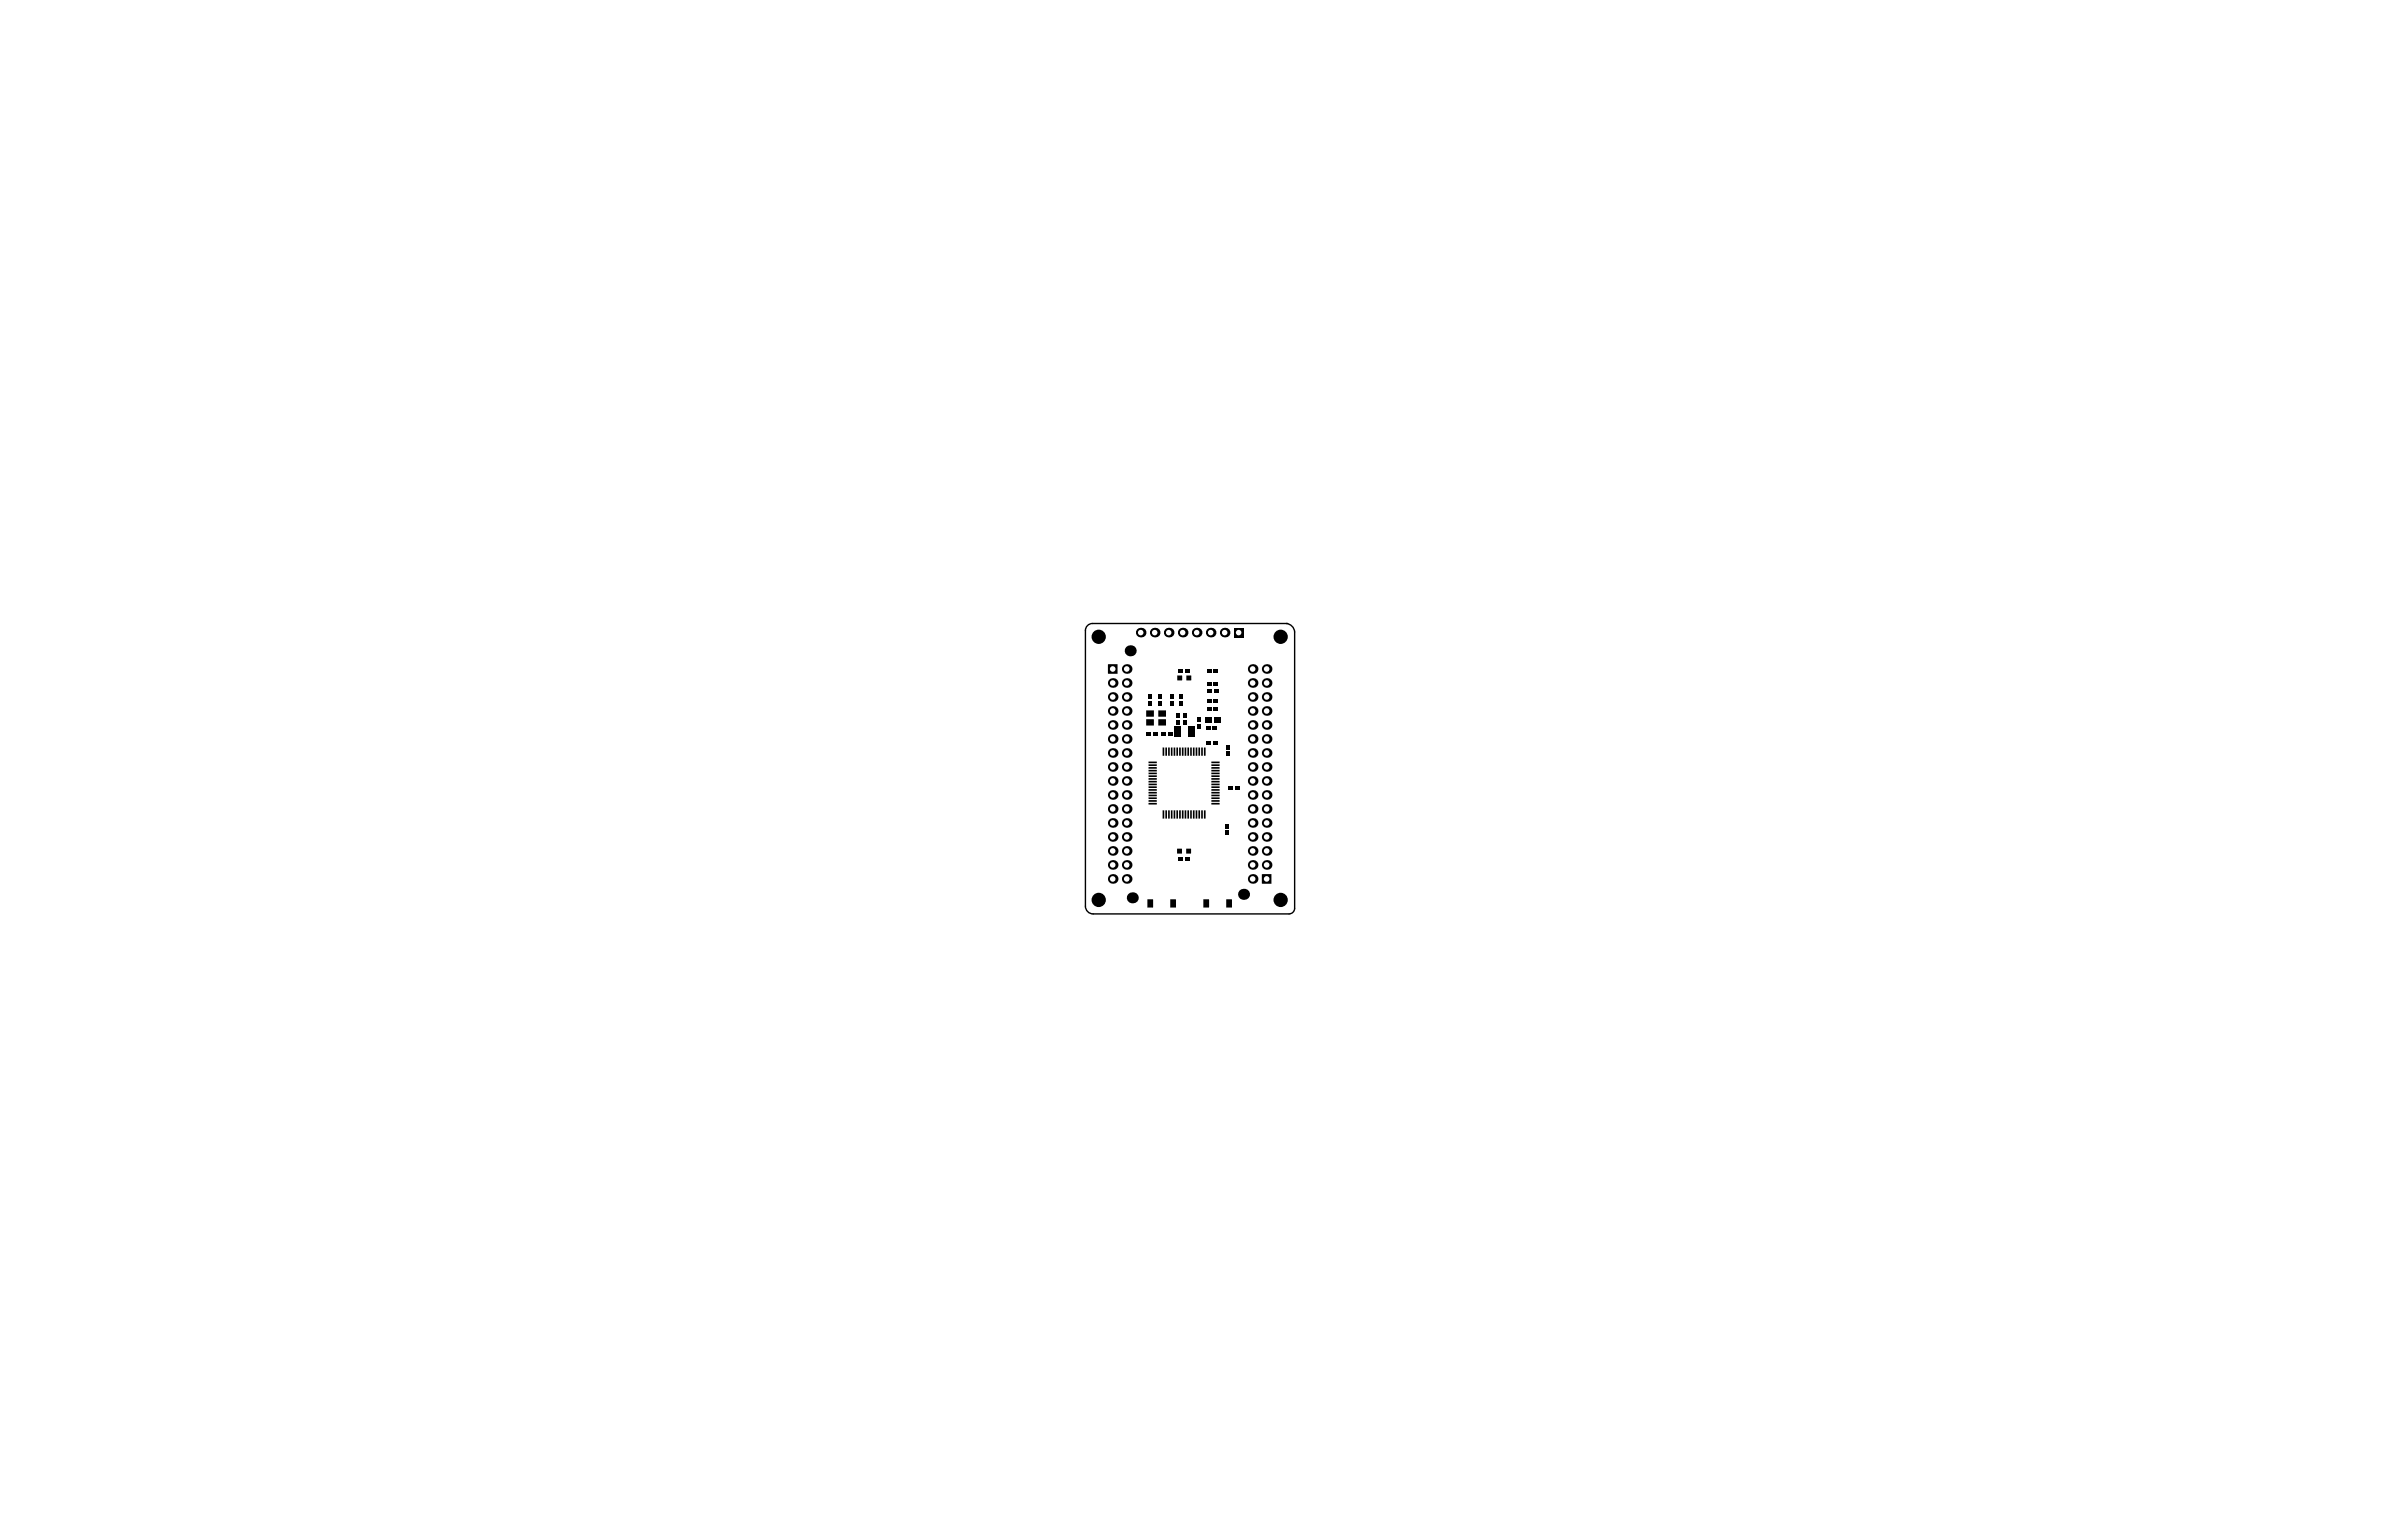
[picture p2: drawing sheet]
<svg xmlns="http://www.w3.org/2000/svg" width="432mm" height="279mm" viewBox="0 0 432 279" stroke-linecap="round" stroke-linejoin="round" font-family="sans-serif">
<path d="M233.4 113.1h-35.4a1.27 1.27 0 0 0-1.2 1.2v50a1.39 1.39 0 0 0 1.4 1.4h35.5a1.01 1.01 0 0 0 1-1v-50.1a1.65 1.65 0 0 0-1.5-1.5" fill="none" stroke="#000" stroke-width=".25"/>
<g fill="#000">
<circle cx="199.2" cy="115.5" r="1.3"/>
<circle cx="232.2" cy="115.5" r="1.3"/>
<circle cx="204.2" cy="159.4" r=".87"/>
<circle cx="199.2" cy="163.2" r="1.3"/>
<circle cx="232.2" cy="163.2" r="1.3"/>
</g>
<circle cx="204.2" cy="159.4" r=".51" fill="#fff"/>
<circle cx="201.7" cy="159.4" r=".87" fill="#000"/>
<circle cx="201.7" cy="159.4" r=".51" fill="#fff"/>
<circle cx="201.7" cy="156.8" r=".87" fill="#000"/>
<circle cx="201.7" cy="156.8" r=".51" fill="#fff"/>
<circle cx="204.2" cy="156.8" r=".87" fill="#000"/>
<circle cx="204.2" cy="156.8" r=".51" fill="#fff"/>
<circle cx="201.7" cy="154.3" r=".87" fill="#000"/>
<circle cx="201.7" cy="154.3" r=".51" fill="#fff"/>
<circle cx="204.2" cy="154.3" r=".87" fill="#000"/>
<circle cx="204.2" cy="154.3" r=".51" fill="#fff"/>
<circle cx="201.7" cy="151.8" r=".87" fill="#000"/>
<circle cx="201.7" cy="151.8" r=".51" fill="#fff"/>
<circle cx="204.2" cy="151.8" r=".87" fill="#000"/>
<circle cx="204.2" cy="151.8" r=".51" fill="#fff"/>
<circle cx="204.2" cy="149.2" r=".87" fill="#000"/>
<circle cx="204.2" cy="149.2" r=".51" fill="#fff"/>
<circle cx="201.7" cy="149.2" r=".87" fill="#000"/>
<circle cx="201.7" cy="149.2" r=".51" fill="#fff"/>
<circle cx="201.7" cy="146.7" r=".87" fill="#000"/>
<circle cx="201.7" cy="146.7" r=".51" fill="#fff"/>
<circle cx="204.2" cy="146.7" r=".87" fill="#000"/>
<circle cx="204.2" cy="146.7" r=".51" fill="#fff"/>
<circle cx="201.7" cy="144.1" r=".87" fill="#000"/>
<circle cx="201.7" cy="144.1" r=".51" fill="#fff"/>
<circle cx="204.2" cy="144.1" r=".87" fill="#000"/>
<circle cx="204.2" cy="144.1" r=".51" fill="#fff"/>
<circle cx="201.7" cy="141.6" r=".87" fill="#000"/>
<circle cx="201.7" cy="141.6" r=".51" fill="#fff"/>
<circle cx="204.2" cy="141.6" r=".87" fill="#000"/>
<circle cx="204.2" cy="141.6" r=".51" fill="#fff"/>
<circle cx="201.7" cy="139.1" r=".87" fill="#000"/>
<circle cx="201.7" cy="139.1" r=".51" fill="#fff"/>
<circle cx="204.2" cy="139.1" r=".87" fill="#000"/>
<circle cx="204.2" cy="139.1" r=".51" fill="#fff"/>
<path d="M228.8 158.5h1.6l.1 .1v1.5l-.1 .1h-1.6l-.1-.1v-1.5z" fill-rule="evenodd" fill="#000"/>
<path d="M228.8 158.5v.1zM230.4 158.5l.1 .1zM228.7 160.1l.1 .1zM230.4 160.1h.1l-.1 .1z" fill="#000"/>
<circle cx="229.6" cy="159.4" r=".51" fill="#fff"/>
<circle cx="227.1" cy="159.4" r=".87" fill="#000"/>
<circle cx="227.1" cy="159.4" r=".51" fill="#fff"/>
<circle cx="227.1" cy="156.8" r=".87" fill="#000"/>
<circle cx="227.1" cy="156.8" r=".51" fill="#fff"/>
<circle cx="229.6" cy="156.8" r=".87" fill="#000"/>
<circle cx="229.6" cy="156.8" r=".51" fill="#fff"/>
<circle cx="229.6" cy="154.3" r=".87" fill="#000"/>
<circle cx="229.6" cy="154.3" r=".51" fill="#fff"/>
<circle cx="227.1" cy="154.3" r=".87" fill="#000"/>
<circle cx="227.1" cy="154.3" r=".51" fill="#fff"/>
<circle cx="229.6" cy="151.8" r=".87" fill="#000"/>
<circle cx="229.6" cy="151.8" r=".51" fill="#fff"/>
<circle cx="227.1" cy="151.8" r=".87" fill="#000"/>
<circle cx="227.1" cy="151.8" r=".51" fill="#fff"/>
<circle cx="227.1" cy="149.2" r=".87" fill="#000"/>
<circle cx="227.1" cy="149.2" r=".51" fill="#fff"/>
<circle cx="229.6" cy="149.2" r=".87" fill="#000"/>
<circle cx="229.6" cy="149.2" r=".51" fill="#fff"/>
<circle cx="229.6" cy="146.7" r=".87" fill="#000"/>
<circle cx="229.6" cy="146.7" r=".51" fill="#fff"/>
<circle cx="227.1" cy="146.7" r=".87" fill="#000"/>
<circle cx="227.1" cy="146.7" r=".51" fill="#fff"/>
<circle cx="229.6" cy="144.1" r=".87" fill="#000"/>
<circle cx="229.6" cy="144.1" r=".51" fill="#fff"/>
<circle cx="227.1" cy="144.1" r=".87" fill="#000"/>
<circle cx="227.1" cy="144.1" r=".51" fill="#fff"/>
<circle cx="227.1" cy="141.6" r=".87" fill="#000"/>
<circle cx="227.1" cy="141.6" r=".51" fill="#fff"/>
<circle cx="229.6" cy="141.6" r=".87" fill="#000"/>
<circle cx="229.6" cy="141.6" r=".51" fill="#fff"/>
<circle cx="229.6" cy="139.1" r=".87" fill="#000"/>
<circle cx="229.6" cy="139.1" r=".51" fill="#fff"/>
<circle cx="227.1" cy="139.1" r=".87" fill="#000"/>
<circle cx="227.1" cy="139.1" r=".51" fill="#fff"/>
<circle cx="204.2" cy="136.5" r=".87" fill="#000"/>
<circle cx="204.2" cy="136.5" r=".51" fill="#fff"/>
<circle cx="201.7" cy="136.5" r=".87" fill="#000"/>
<circle cx="201.7" cy="136.5" r=".51" fill="#fff"/>
<circle cx="201.7" cy="134" r=".87" fill="#000"/>
<circle cx="201.7" cy="134" r=".51" fill="#fff"/>
<circle cx="204.2" cy="134" r=".87" fill="#000"/>
<circle cx="204.2" cy="134" r=".51" fill="#fff"/>
<circle cx="204.2" cy="131.4" r=".87" fill="#000"/>
<circle cx="204.2" cy="131.5" r=".51" fill="#fff"/>
<circle cx="201.7" cy="131.4" r=".87" fill="#000"/>
<circle cx="201.7" cy="131.5" r=".51" fill="#fff"/>
<circle cx="204.2" cy="128.9" r=".87" fill="#000"/>
<circle cx="204.2" cy="128.9" r=".51" fill="#fff"/>
<circle cx="201.7" cy="128.9" r=".87" fill="#000"/>
<circle cx="201.7" cy="128.9" r=".51" fill="#fff"/>
<circle cx="201.7" cy="126.4" r=".87" fill="#000"/>
<circle cx="201.7" cy="126.4" r=".51" fill="#fff"/>
<circle cx="204.2" cy="126.4" r=".87" fill="#000"/>
<circle cx="204.2" cy="126.4" r=".51" fill="#fff"/>
<circle cx="204.2" cy="123.8" r=".87" fill="#000"/>
<circle cx="204.2" cy="123.8" r=".51" fill="#fff"/>
<circle cx="201.7" cy="123.8" r=".87" fill="#000"/>
<circle cx="201.7" cy="123.8" r=".51" fill="#fff"/>
<path d="M200.9 120.4h1.6l.1 .1v1.6l-.1 .1h-1.6l-.1-.1v-1.6z" fill-rule="evenodd" fill="#000"/>
<path d="M200.8 122.1l.1 .1zM202.5 122.1h.1l-.1 .1zM202.5 120.4l.1 .1z" fill="#000"/>
<circle cx="201.7" cy="121.3" r=".51" fill="#fff"/>
<circle cx="204.2" cy="121.3" r=".87" fill="#000"/>
<circle cx="204.2" cy="121.3" r=".51" fill="#fff"/>
<circle cx="206.8" cy="114.7" r=".87" fill="#000"/>
<circle cx="206.8" cy="114.7" r=".5" fill="#fff"/>
<circle cx="209.3" cy="114.7" r=".87" fill="#000"/>
<circle cx="209.3" cy="114.7" r=".5" fill="#fff"/>
<circle cx="211.9" cy="114.7" r=".87" fill="#000"/>
<circle cx="211.9" cy="114.7" r=".5" fill="#fff"/>
<circle cx="229.6" cy="136.5" r=".87" fill="#000"/>
<circle cx="229.6" cy="136.5" r=".51" fill="#fff"/>
<circle cx="227.1" cy="136.5" r=".87" fill="#000"/>
<circle cx="227.1" cy="136.5" r=".51" fill="#fff"/>
<circle cx="227.1" cy="134" r=".87" fill="#000"/>
<circle cx="227.1" cy="134" r=".51" fill="#fff"/>
<circle cx="229.6" cy="134" r=".87" fill="#000"/>
<circle cx="229.6" cy="134" r=".51" fill="#fff"/>
<circle cx="229.6" cy="131.4" r=".87" fill="#000"/>
<circle cx="229.6" cy="131.5" r=".51" fill="#fff"/>
<circle cx="227.1" cy="131.4" r=".87" fill="#000"/>
<circle cx="227.1" cy="131.5" r=".51" fill="#fff"/>
<circle cx="214.4" cy="114.7" r=".87" fill="#000"/>
<circle cx="214.4" cy="114.7" r=".5" fill="#fff"/>
<circle cx="216.9" cy="114.7" r=".87" fill="#000"/>
<circle cx="216.9" cy="114.7" r=".5" fill="#fff"/>
<circle cx="219.5" cy="114.7" r=".87" fill="#000"/>
<circle cx="219.5" cy="114.7" r=".5" fill="#fff"/>
<circle cx="222" cy="114.7" r=".87" fill="#000"/>
<circle cx="222" cy="114.7" r=".5" fill="#fff"/>
<path d="M223.7 113.8h1.7v1.8h-1.7z" fill-rule="evenodd" fill="#000"/>
<circle cx="224.5" cy="114.7" r=".5" fill="#fff"/>
<circle cx="227.1" cy="128.9" r=".87" fill="#000"/>
<circle cx="227.1" cy="128.9" r=".51" fill="#fff"/>
<circle cx="227.1" cy="126.4" r=".87" fill="#000"/>
<circle cx="227.1" cy="126.4" r=".51" fill="#fff"/>
<circle cx="227.1" cy="121.3" r=".87" fill="#000"/>
<circle cx="227.1" cy="121.3" r=".51" fill="#fff"/>
<circle cx="227.1" cy="123.8" r=".87" fill="#000"/>
<circle cx="227.1" cy="123.8" r=".51" fill="#fff"/>
<circle cx="229.6" cy="128.9" r=".87" fill="#000"/>
<circle cx="229.6" cy="128.9" r=".51" fill="#fff"/>
<circle cx="229.6" cy="126.4" r=".87" fill="#000"/>
<circle cx="229.6" cy="126.4" r=".51" fill="#fff"/>
<circle cx="229.6" cy="123.8" r=".87" fill="#000"/>
<circle cx="229.6" cy="123.8" r=".51" fill="#fff"/>
<circle cx="229.6" cy="121.3" r=".87" fill="#000"/>
<circle cx="229.6" cy="121.3" r=".51" fill="#fff"/>
<g fill="#000">
<path d="M208.2 125.8h.7v.9h-.7z" fill-rule="evenodd"/>
<path d="M208.2 127h.7v.9h-.7z" fill-rule="evenodd"/>
<path d="M208.2 138.1h1.5v.2l-1.4 .1z" fill-rule="evenodd"/>
<path d="M208.3 138.6h1.4v.2l-1.4 .1z" fill-rule="evenodd"/>
<path d="M208.3 139.1h1.4v.2l-1.4 .1z" fill-rule="evenodd"/>
<path d="M208.3 139.6h1.4v.2l-1.4 .1z" fill-rule="evenodd"/>
<path d="M207.8 132.8h.9v.6h-.9z" fill-rule="evenodd"/>
<path d="M207.8 128.9l1.3-.1 .1 1.1-1.4 .1z" fill-rule="evenodd"/>
<path d="M207.8 130.4h1.3l.1 1.1-1.4 .1z" fill-rule="evenodd"/>
<path d="M209 132.8h.9v.6h-.9z" fill-rule="evenodd"/>
<path d="M209.9 125.9h.7v.9h-.7z" fill-rule="evenodd"/>
<path d="M209.9 127.1h.7v.9h-.7z" fill-rule="evenodd"/>
<path d="M210.6 132.8h.9v.6h-.9z" fill-rule="evenodd"/>
<path d="M210.8 135.5l.3 .1-.1 1.4h-.2z" fill-rule="evenodd"/>
<path d="M211.3 135.5l.2 .1v1.4h-.2z" fill-rule="evenodd"/>
<path d="M210 130.4h1.3l.1 1.1-1.4 .1z" fill-rule="evenodd"/>
<path d="M210 128.8h1.3l.1 1.1-1.4 .1z" fill-rule="evenodd"/>
<path d="M211.8 132.8h.8v.6h-.8z" fill-rule="evenodd"/>
<path d="M211.8 135.5l.2 .1v1.4h-.3z" fill-rule="evenodd"/>
<path d="M212.1 127.1h.7v.9h-.7z" fill-rule="evenodd"/>
<path d="M212.1 125.9h.7v.9h-.7z" fill-rule="evenodd"/>
<path d="M212.3 135.5l.2 .1v1.4h-.3z" fill-rule="evenodd"/>
<path d="M212.8 135.5l.2 .1v1.4h-.3z" fill-rule="evenodd"/>
<path d="M213 131.7h1.1v1.9h-1.1z" fill-rule="evenodd"/>
<path d="M213.2 130.5h.7v.9h-.7z" fill-rule="evenodd"/>
<path d="M213.2 129.3h.7v.9h-.7z" fill-rule="evenodd"/>
<path d="M213.3 135.5l.2 .1v1.4h-.3z" fill-rule="evenodd"/>
<path d="M213.6 121.3h.9v.7h-.9z" fill-rule="evenodd"/>
<path d="M213.8 125.9h.7v.9h-.7z" fill-rule="evenodd"/>
<path d="M213.8 127.1h.7v.9h-.7z" fill-rule="evenodd"/>
<path d="M213.8 135.5l.2 .1v1.4h-.3z" fill-rule="evenodd"/>
<path d="M214.3 135.5l.2 .1v1.4h-.3z" fill-rule="evenodd"/>
<path d="M213.5 122.5l.8 .1-.1 .8-.8-.1z" fill-rule="evenodd"/>
<path d="M214.6 130.5h.6v.9h-.6z" fill-rule="evenodd"/>
<path d="M214.6 129.3h.6v.9h-.6z" fill-rule="evenodd"/>
<path d="M214.8 135.5l.2 .1v1.4h-.3z" fill-rule="evenodd"/>
<path d="M214.8 121.3h.9v.7h-.9z" fill-rule="evenodd"/>
<path d="M215.2 122.5l.8 .1-.1 .8-.8-.1z" fill-rule="evenodd"/>
<path d="M215.3 135.5l.2 .1v1.4h-.3z" fill-rule="evenodd"/>
<path d="M215.5 131.7h1.1v1.9h-1.1z" fill-rule="evenodd"/>
<path d="M215.8 135.5l.2 .1v1.4h-.3z" fill-rule="evenodd"/>
<path d="M216.3 135.5l.2 .1v1.4h-.3z" fill-rule="evenodd"/>
<path d="M216.8 135.5l.2 .1v1.4h-.3z" fill-rule="evenodd"/>
<path d="M217.3 135.5l.2 .1v1.4h-.3z" fill-rule="evenodd"/>
<path d="M217.1 130h.7v.9h-.7z" fill-rule="evenodd"/>
<path d="M217.1 131.2h.7v.9h-.7z" fill-rule="evenodd"/>
<path d="M217.8 135.5l.2 .1v1.4h-.3z" fill-rule="evenodd"/>
<path d="M218.3 135.5l.2 .1v1.4h-.3z" fill-rule="evenodd"/>
<path d="M218.7 134.5h.9v.6h-.9z" fill-rule="evenodd"/>
<path d="M218.5 131.7h.9v.7h-.9z" fill-rule="evenodd"/>
<path d="M218.5 130h1.1v1.1h-1.1z" fill-rule="evenodd"/>
<path d="M219.6 139.6h1.4l.1 .2-1.5 .1z" fill-rule="evenodd"/>
<path d="M219.6 139.1h1.4l.1 .2-1.5 .1z" fill-rule="evenodd"/>
<path d="M219.6 138.6h1.4l.1 .2-1.5 .1z" fill-rule="evenodd"/>
<path d="M219.6 138.1h1.4l.1 .2-1.5 .1z" fill-rule="evenodd"/>
<path d="M218.8 126.7h.9v.7h-.9z" fill-rule="evenodd"/>
<path d="M218.8 128.2h.9v.7h-.9z" fill-rule="evenodd"/>
<path d="M218.8 121.3h.9v.7h-.9z" fill-rule="evenodd"/>
<path d="M218.8 123.7h.9v.7h-.9z" fill-rule="evenodd"/>
<path d="M218.8 125h.9v.7h-.9z" fill-rule="evenodd"/>
<path d="M219.9 134.5h.9v.6h-.9z" fill-rule="evenodd"/>
<path d="M219.7 131.7h.9v.7h-.9z" fill-rule="evenodd"/>
<path d="M220 126.7h.9v.7h-.9z" fill-rule="evenodd"/>
<path d="M220 128.2h.9v.7h-.9z" fill-rule="evenodd"/>
<path d="M220 121.3h.9v.7h-.9z" fill-rule="evenodd"/>
<path d="M220 123.7h.9v.7h-.9z" fill-rule="evenodd"/>
<path d="M220 125h.9v.7h-.9z" fill-rule="evenodd"/>
<path d="M220.1 130h1.1v1.1h-1.1z" fill-rule="evenodd"/>
<path d="M222.2 136.2h.7v.9h-.7z" fill-rule="evenodd"/>
<path d="M222.2 135h.7v.9h-.7z" fill-rule="evenodd"/>
<path d="M208.3 140.1h1.4v.2l-1.4 .1z" fill-rule="evenodd"/>
<path d="M208.3 140.6h1.4v.2l-1.4 .1z" fill-rule="evenodd"/>
<path d="M208.3 141.1h1.4v.2l-1.4 .1z" fill-rule="evenodd"/>
<path d="M208.3 141.6h1.4v.2l-1.4 .1z" fill-rule="evenodd"/>
<path d="M208.3 142.1h1.4v.2l-1.4 .1z" fill-rule="evenodd"/>
<path d="M208.3 142.6h1.4v.2l-1.4 .1z" fill-rule="evenodd"/>
<path d="M208.3 143.1h1.4v.2l-1.4 .1z" fill-rule="evenodd"/>
<path d="M208.3 143.6h1.4v.2l-1.4 .1z" fill-rule="evenodd"/>
<path d="M208.3 144.1h1.4v.2l-1.4 .1z" fill-rule="evenodd"/>
<path d="M208.3 144.6h1.4v.2l-1.4 .1z" fill-rule="evenodd"/>
<path d="M208.3 145.1h1.4v.2l-1.4 .1z" fill-rule="evenodd"/>
<path d="M208.3 145.6h1.4v.2l-1.4 .1z" fill-rule="evenodd"/>
<path d="M210.8 146.9l.3 .1-.1 1.4h-.2z" fill-rule="evenodd"/>
<path d="M211.3 146.9l.2 .1v1.4h-.2z" fill-rule="evenodd"/>
<path d="M211.8 146.9l.2 .1v1.4h-.3z" fill-rule="evenodd"/>
<path d="M212.3 146.9l.2 .1v1.4h-.3z" fill-rule="evenodd"/>
<path d="M212.8 146.9l.2 .1v1.4h-.3z" fill-rule="evenodd"/>
<path d="M213.3 146.9l.2 .1v1.4h-.3z" fill-rule="evenodd"/>
<path d="M213.8 146.9l.2 .1v1.4h-.3z" fill-rule="evenodd"/>
<path d="M213.5 153.9l.8 .1-.1 .8-.8-.1z" fill-rule="evenodd"/>
<path d="M214.3 146.9l.2 .1v1.4h-.3z" fill-rule="evenodd"/>
<path d="M213.6 155.4h.9v.7h-.9z" fill-rule="evenodd"/>
<path d="M214.8 146.9l.2 .1v1.4h-.3z" fill-rule="evenodd"/>
<path d="M215.1 153.9l.8 .1-.1 .8-.8-.1z" fill-rule="evenodd"/>
<path d="M215.3 146.9l.2 .1v1.4h-.3z" fill-rule="evenodd"/>
<path d="M214.8 155.4h.9v.7h-.9z" fill-rule="evenodd"/>
<path d="M215.8 146.9l.2 .1v1.4h-.3z" fill-rule="evenodd"/>
<path d="M216.3 146.9l.2 .1v1.4h-.3z" fill-rule="evenodd"/>
<path d="M216.8 146.9l.2 .1v1.4h-.3z" fill-rule="evenodd"/>
<path d="M217.3 146.9l.2 .1v1.4h-.3z" fill-rule="evenodd"/>
<path d="M217.8 146.9l.2 .1v1.4h-.3z" fill-rule="evenodd"/>
<path d="M218.3 146.9l.2 .1v1.4h-.3z" fill-rule="evenodd"/>
<path d="M219.6 145.6h1.4l.1 .2-1.5 .1z" fill-rule="evenodd"/>
<path d="M219.6 145.1h1.4l.1 .2-1.5 .1z" fill-rule="evenodd"/>
<path d="M219.6 144.6h1.4l.1 .2-1.5 .1z" fill-rule="evenodd"/>
<path d="M219.6 144.1h1.4l.1 .2-1.5 .1z" fill-rule="evenodd"/>
<path d="M219.6 143.6h1.4l.1 .2-1.5 .1z" fill-rule="evenodd"/>
<path d="M219.6 143.1h1.4l.1 .2-1.5 .1z" fill-rule="evenodd"/>
<path d="M219.6 142.6h1.4l.1 .2-1.5 .1z" fill-rule="evenodd"/>
<path d="M219.6 142.1h1.4l.1 .2-1.5 .1z" fill-rule="evenodd"/>
<path d="M219.6 141.6h1.4l.1 .2-1.5 .1z" fill-rule="evenodd"/>
<path d="M219.6 141.1h1.4l.1 .2-1.5 .1z" fill-rule="evenodd"/>
<path d="M219.6 140.6h1.4l.1 .2-1.5 .1z" fill-rule="evenodd"/>
<path d="M219.6 140.1h1.4l.1 .2-1.5 .1z" fill-rule="evenodd"/>
<path d="M222.7 142.5h.9v.7h-.9z" fill-rule="evenodd"/>
<path d="M222 150.5h.7v.9h-.7z" fill-rule="evenodd"/>
<path d="M222 149.3h.7v.9h-.7z" fill-rule="evenodd"/>
<path d="M223.9 142.5h.8v.7h-.8z" fill-rule="evenodd"/>
<path d="M208.1 163.1l.9 .1v1.3l-.1 .1-.9-.1v-1.3z" fill-rule="evenodd"/>
<path d="M212.2 163.1l1 .1v1.3l-.1 .1-1-.1v-1.3z" fill-rule="evenodd"/>
<path d="M218.2 163.1l1 .1v1.3l-.1 .1-1-.1v-1.3z" fill-rule="evenodd"/>
<path d="M222.4 163.1l.9 .1v1.3l-.1 .1-.9-.1v-1.3z" fill-rule="evenodd"/>
</g>
<g fill="#000">
<path d="M213.4 122.5l.1 .1zM213.4 123.3l.1 .1zM214.2 122.5l.1 .1zM214.2 123.3h.1l-.1 .1zM215.1 123.3l.1 .1zM215.1 122.5l.1 .1zM215.9 123.3h.1l-.1 .1zM215.9 122.5l.1 .1zM213.4 153.9l.1 .1zM213.4 154.7l.1 .1zM214.2 153.9l.1 .1zM214.2 154.7h.1l-.1 .1z"/>
<path d="M215 154.7l.1 .1zM215.1 153.9v.1zM215.8 154.7h.1l-.1 .1zM215.8 153.9l.1 .1zM208 163.1l.1 .1zM208 164.5l.1 .1zM208.9 163.1l.1 .1zM208.9 164.5h.1l-.1 .1zM212.2 163.1v.1zM212.1 164.5l.1 .1zM213.1 163.1l.1 .1zM213.1 164.5h.1l-.1 .1z"/>
<path d="M218.2 163.1v.1zM218.1 164.5l.1 .1zM219.1 163.1l.1 .1zM219.1 164.5h.1l-.1 .1zM222.3 163.1l.1 .1zM222.3 164.5l.1 .1zM223.2 163.1l.1 .1zM223.2 164.5h.1z"/>
<circle cx="204.9" cy="118" r="1"/>
<circle cx="205.3" cy="162.8" r="1"/>
<circle cx="225.4" cy="162.2" r="1"/>
</g>
</svg>
